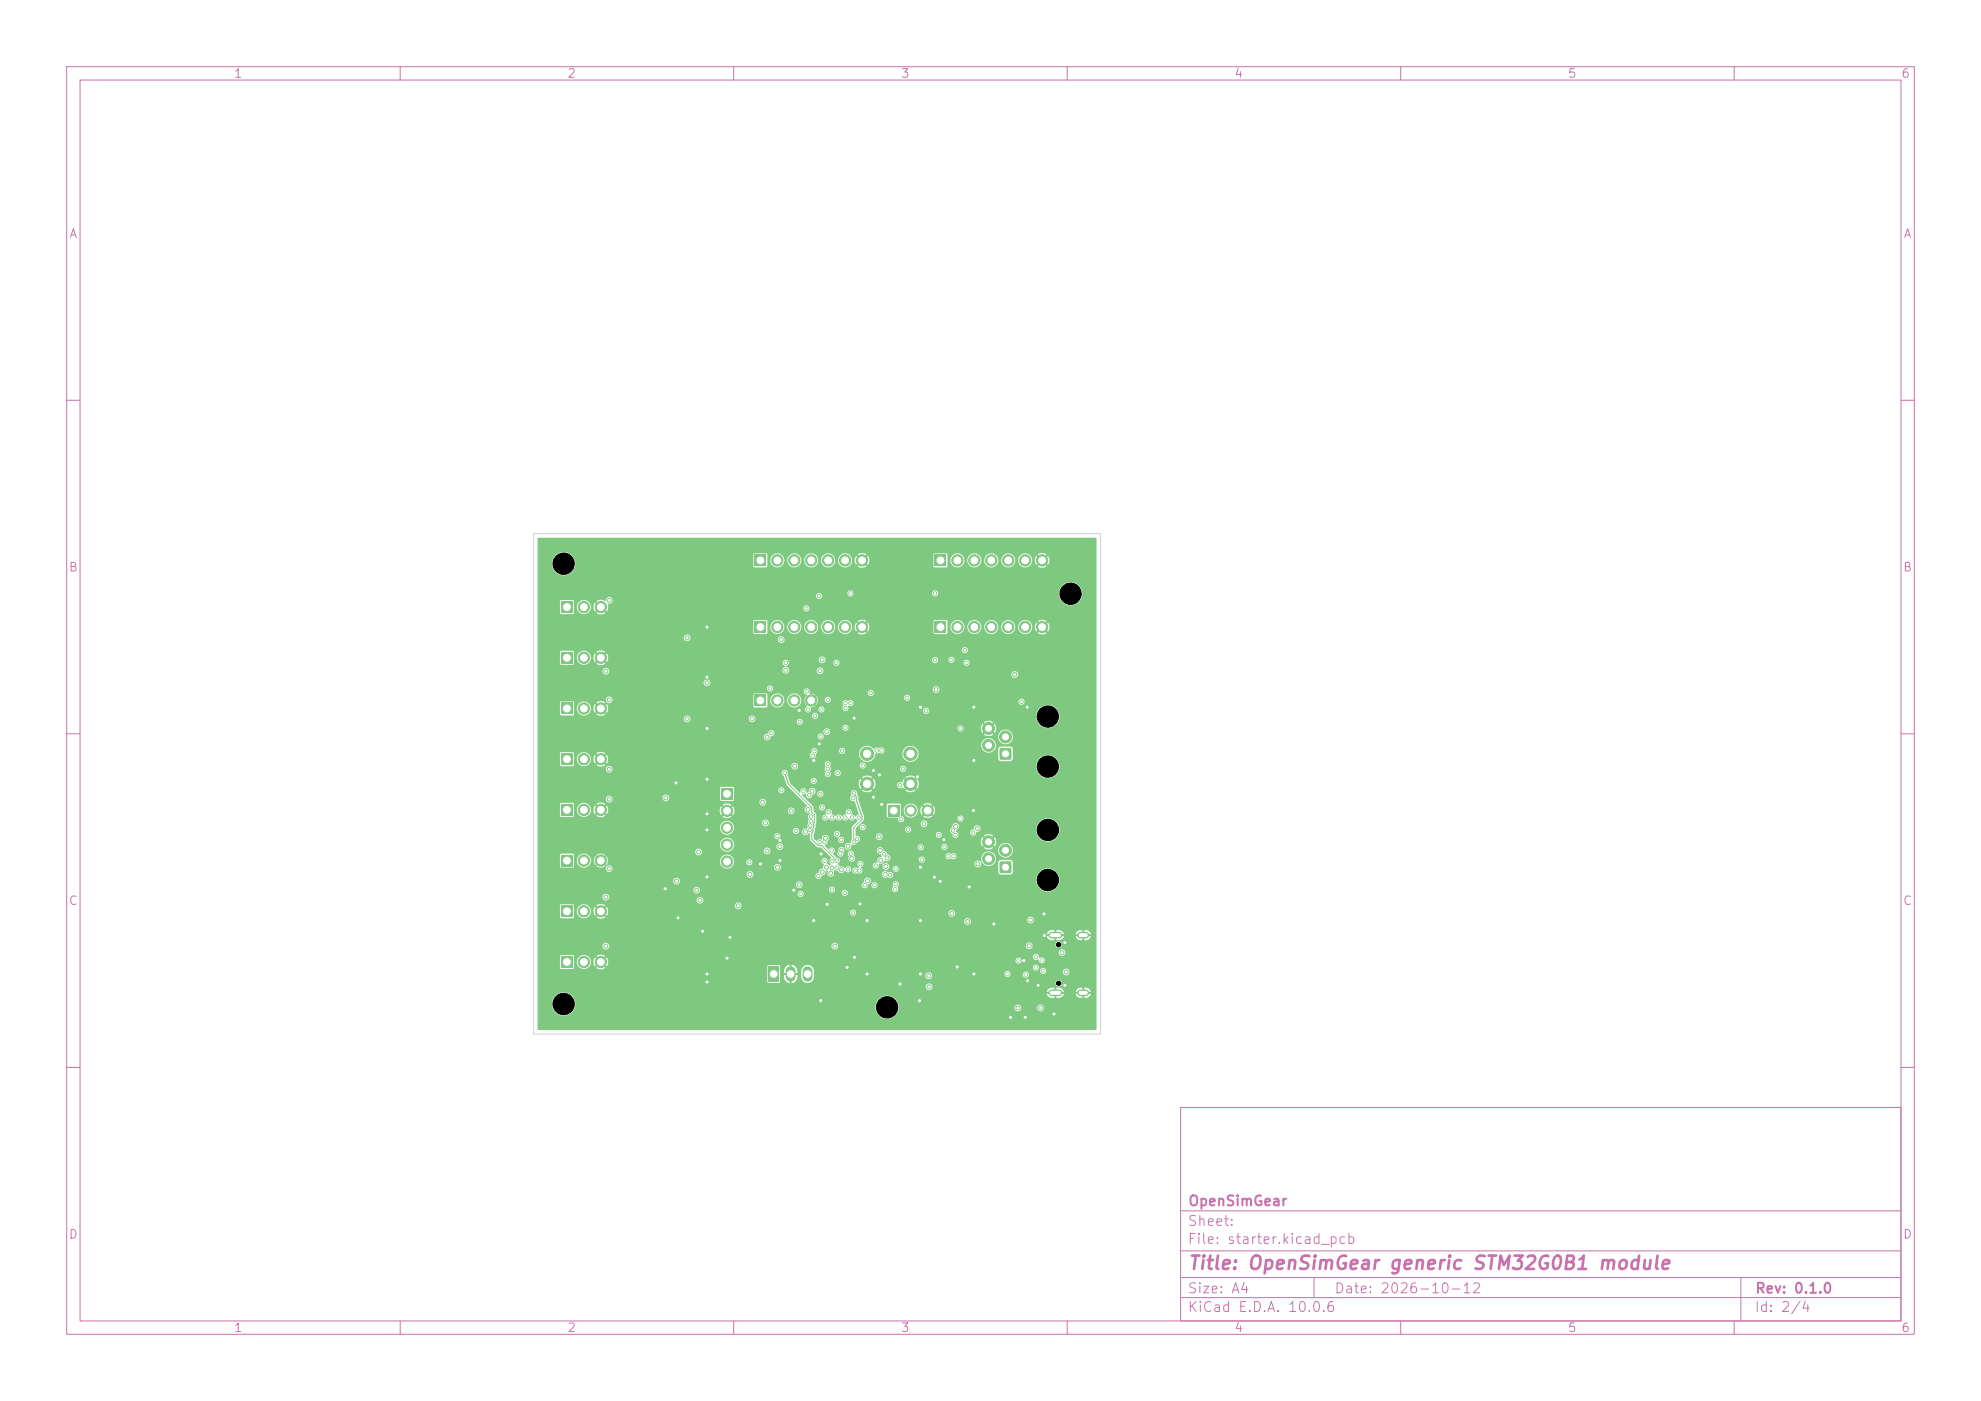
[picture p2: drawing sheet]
<svg xmlns="http://www.w3.org/2000/svg" width="297mm" height="210mm" viewBox="0 0 297 210" stroke-linecap="round" stroke-linejoin="round" font-family="sans-serif">
<defs><g id="words">
<text font-size="2" fill="#c872ab" x="178" y="190.8">Title: OpenSimGear generic STM32G0B1 module</text>
<g font-size="1.5" fill="#c872ab">
<text x="178" y="184.1">Sheet:</text>
<text x="178" y="181.1">OpenSimGear</text>
<text x="178" y="186.8">File: starter.kicad_pcb</text>
<text x="178" y="197">KiCad E.D.A. 10.0.6</text>
<text x="178" y="194.2">Size: A4</text>
<text x="200" y="194.2">Date: 2026-10-12</text>
<text x="263" y="197">Id: 2/4</text>
<text x="263" y="194.2">Rev: 0.1.0</text>
</g>
<g font-size="1.3" fill="#c872ab">
<text x="35" y="12">1</text>
<text x="85" y="12">2</text>
<text x="135" y="12">3</text>
<text x="185" y="12">4</text>
<text x="235" y="12">5</text>
<text x="285" y="12">6</text>
<text x="10.3" y="36">A</text>
<text x="285.3" y="36">A</text>
<text x="10.2" y="86">B</text>
<text x="285.2" y="86">B</text>
<text x="10.2" y="136">C</text>
<text x="285.2" y="136">C</text>
<text x="10.2" y="186">D</text>
<text x="285.2" y="186">D</text>
<text x="35" y="200">1</text>
<text x="85" y="200">2</text>
<text x="135" y="200">3</text>
<text x="185" y="200">4</text>
<text x="235" y="200">5</text>
<text x="285" y="200">6</text>
</g>
</g></defs>
<g fill="none" stroke="#c872ab" stroke-width=".15">
<path d="M10 10h277v190h-277zM12 12h273v186h-273zM60 10v2M110 10v2M160 10v2M210 10v2M260 10v2M10 60h2M285 60h2M10 110h2M285 110h2M10 160h2"/>
<path d="M177 166h108v32h-108zM285 160h2M60 198v2M110 198v2M160 198v2M177 194.5h108M177 191.5h108M177 187.5h108M177 181.5h108M197 191.5v3M210 198v2M260 198v2"/>
<path d="M261 191.5v6.5"/>
</g>
<path d="M84.2 105.4h1.6v1.7h-1.6z" fill="#7fc87f"/>
<g fill="#7fc87f" stroke="#7fc87f" stroke-width=".15">
<circle cx="87.5" cy="106.2" r=".85"/>
<circle cx="90.1" cy="106.2" r=".85"/>
</g>
<path d="M113.1 93.2h1.7v1.7h-1.7z" fill="#7fc87f"/>
<g fill="#7fc87f" stroke="#7fc87f" stroke-width=".15">
<circle cx="116.5" cy="94" r=".85"/>
<circle cx="119.1" cy="94" r=".85"/>
<circle cx="121.6" cy="94" r=".85"/>
<circle cx="124.2" cy="94" r=".85"/>
<circle cx="126.7" cy="94" r=".85"/>
<circle cx="129.2" cy="94" r=".85"/>
</g>
<path d="M84.2 97.8h1.6v1.7h-1.6z" fill="#7fc87f"/>
<g fill="#7fc87f" stroke="#7fc87f" stroke-width=".15">
<circle cx="87.5" cy="98.6" r=".85"/>
<circle cx="90.1" cy="98.6" r=".85"/>
</g>
<path d="M84.2 128.2h1.6v1.7h-1.6z" fill="#7fc87f"/>
<g fill="#7fc87f" stroke="#7fc87f" stroke-width=".15">
<circle cx="87.5" cy="129" r=".85"/>
<circle cx="90.1" cy="129" r=".85"/>
</g>
<path d="M113.1 83.2h1.7v1.7h-1.7z" fill="#7fc87f"/>
<g fill="#7fc87f" stroke="#7fc87f" stroke-width=".15">
<circle cx="116.5" cy="84" r=".85"/>
<circle cx="119.1" cy="84" r=".85"/>
<circle cx="121.6" cy="84" r=".85"/>
<circle cx="124.2" cy="84" r=".85"/>
<circle cx="126.7" cy="84" r=".85"/>
<circle cx="129.2" cy="84" r=".85"/>
</g>
<path d="M84.2 135.8h1.6v1.7h-1.6z" fill="#7fc87f"/>
<g fill="#7fc87f" stroke="#7fc87f" stroke-width=".15">
<circle cx="87.5" cy="136.6" r=".85"/>
<circle cx="90.1" cy="136.6" r=".85"/>
</g>
<path d="M84.2 113h1.6v1.7h-1.6z" fill="#7fc87f"/>
<g fill="#7fc87f" stroke="#7fc87f" stroke-width=".15">
<circle cx="87.5" cy="113.8" r=".85"/>
<circle cx="90.1" cy="113.8" r=".85"/>
</g>
<path d="M149.9 129.2h1.7v1.6h-1.7z" fill="#7fc87f"/>
<g fill="#7fc87f" stroke="#7fc87f" stroke-width=".15">
<circle cx="148.2" cy="128.7" r=".9"/>
<circle cx="150.7" cy="127.5" r=".9"/>
<circle cx="148.2" cy="126.2" r=".9"/>
</g>
<path d="M84.2 90.2h1.6v1.7h-1.6z" fill="#7fc87f"/>
<g fill="#7fc87f" stroke="#7fc87f" stroke-width=".15">
<circle cx="87.5" cy="91" r=".85"/>
<circle cx="90.1" cy="91" r=".85"/>
</g>
<path d="M140.1 83.2h1.7v1.7h-1.7z" fill="#7fc87f"/>
<g fill="#7fc87f" stroke="#7fc87f" stroke-width=".15">
<circle cx="143.5" cy="84" r=".85"/>
<circle cx="146.1" cy="84" r=".85"/>
<circle cx="148.6" cy="84" r=".85"/>
<circle cx="151.2" cy="84" r=".85"/>
<circle cx="153.7" cy="84" r=".85"/>
<circle cx="156.2" cy="84" r=".85"/>
<circle cx="130" cy="113" r="1"/>
<circle cx="136.5" cy="113" r="1"/>
<circle cx="130" cy="117.5" r="1"/>
<circle cx="136.5" cy="117.5" r="1"/>
</g>
<path d="M140.1 93.2h1.7v1.7h-1.7z" fill="#7fc87f"/>
<g fill="#7fc87f" stroke="#7fc87f" stroke-width=".15">
<circle cx="143.5" cy="94" r=".85"/>
<circle cx="146.1" cy="94" r=".85"/>
<circle cx="148.6" cy="94" r=".85"/>
<circle cx="151.2" cy="94" r=".85"/>
<circle cx="153.7" cy="94" r=".85"/>
<circle cx="156.2" cy="94" r=".85"/>
</g>
<path d="M113.1 104.2h1.7v1.7h-1.7z" fill="#7fc87f"/>
<g fill="#7fc87f" stroke="#7fc87f" stroke-width=".15">
<circle cx="116.5" cy="105" r=".85"/>
<circle cx="119.1" cy="105" r=".85"/>
<circle cx="121.6" cy="105" r=".85"/>
</g>
<path d="M157.7 148.8h1.1M157.7 140.2h1.1M162 148.8h.8M162 140.2h.8" fill="none" stroke="#7fc87f" stroke-width="1"/>
<path d="M149.9 112.2h1.7v1.6h-1.7z" fill="#7fc87f"/>
<g fill="#7fc87f" stroke="#7fc87f" stroke-width=".15">
<circle cx="148.2" cy="111.7" r=".9"/>
<circle cx="150.7" cy="110.5" r=".9"/>
<circle cx="148.2" cy="109.2" r=".9"/>
</g>
<path d="M115.2 144.9h1.5v2.3h-1.5z" fill="#7fc87f"/>
<path d="M118.5 145.6v.8M121.1 145.6v.8" fill="none" stroke="#7fc87f" stroke-width="1.5"/>
<path d="M84.2 120.6h1.6v1.7h-1.6z" fill="#7fc87f"/>
<g fill="#7fc87f" stroke="#7fc87f" stroke-width=".15">
<circle cx="87.5" cy="121.4" r=".85"/>
<circle cx="90.1" cy="121.4" r=".85"/>
</g>
<path d="M133.2 120.7h1.6v1.7h-1.6z" fill="#7fc87f"/>
<g fill="#7fc87f" stroke="#7fc87f" stroke-width=".15">
<circle cx="136.5" cy="121.5" r=".85"/>
<circle cx="139.1" cy="121.5" r=".85"/>
</g>
<path d="M84.2 143.4h1.6v1.7h-1.6z" fill="#7fc87f"/>
<g fill="#7fc87f" stroke="#7fc87f" stroke-width=".15">
<circle cx="87.5" cy="144.2" r=".85"/>
<circle cx="90.1" cy="144.2" r=".85"/>
</g>
<path d="M108.1 118.2h1.7v1.7h-1.7z" fill="#7fc87f"/>
<g fill="#7fc87f" stroke="#7fc87f" stroke-width=".15">
<circle cx="109" cy="121.5" r=".85"/>
<circle cx="109" cy="124.1" r=".85"/>
<circle cx="109" cy="126.6" r=".85"/>
<circle cx="109" cy="129.2" r=".85"/>
<circle cx="139.2" cy="146.3" r=".3"/>
<circle cx="117.8" cy="100.5" r=".3"/>
<circle cx="115" cy="110.5" r=".3"/>
<circle cx="142.7" cy="136.9" r=".3"/>
<circle cx="125.2" cy="141.8" r=".3"/>
<circle cx="140.3" cy="103.4" r=".3"/>
<circle cx="118.6" cy="121.5" r=".3"/>
<circle cx="116.9" cy="126.9" r=".3"/>
<circle cx="123.9" cy="109.7" r=".3"/>
<circle cx="159.2" cy="142.8" r=".3"/>
<circle cx="156" cy="151.1" r=".3"/>
<circle cx="122" cy="114" r=".3"/>
<circle cx="119" cy="133.4" r=".3"/>
<circle cx="105.4" cy="139.6" r=".3"/>
<circle cx="131.9" cy="116.2" r=".3"/>
<circle cx="149" cy="138.5" r=".3"/>
<circle cx="131" cy="115.5" r=".3"/>
<circle cx="138" cy="146" r=".3"/>
<circle cx="146" cy="146" r=".3"/>
<circle cx="116.9" cy="129" r=".3"/>
<circle cx="114" cy="129.5" r=".3"/>
<circle cx="127" cy="145" r=".3"/>
<circle cx="101.7" cy="137.6" r=".3"/>
<circle cx="138" cy="138" r=".3"/>
<circle cx="156.5" cy="137" r=".3"/>
<circle cx="106" cy="124.4" r=".3"/>
<circle cx="130" cy="138" r=".3"/>
<circle cx="151.5" cy="152.5" r=".3"/>
<circle cx="101.4" cy="117.4" r=".3"/>
<circle cx="106" cy="101.5" r=".3"/>
<circle cx="106" cy="116.8" r=".3"/>
<circle cx="128.1" cy="143.5" r=".3"/>
<circle cx="106" cy="146" r=".3"/>
<circle cx="132.2" cy="120.6" r=".3"/>
<circle cx="153.7" cy="152.5" r=".3"/>
<circle cx="128.1" cy="107.7" r=".3"/>
<circle cx="154" cy="147" r=".3"/>
<circle cx="145.3" cy="132.9" r=".3"/>
<circle cx="138" cy="130" r=".3"/>
<circle cx="106" cy="94" r=".3"/>
<circle cx="159.6" cy="141.3" r=".3"/>
<circle cx="146" cy="106" r=".3"/>
<circle cx="153.5" cy="144" r=".25"/>
<circle cx="124" cy="135.6" r=".3"/>
<circle cx="143.5" cy="144.9" r=".3"/>
<circle cx="146" cy="114" r=".3"/>
<circle cx="154" cy="106" r=".3"/>
<circle cx="134.9" cy="147.5" r=".3"/>
<circle cx="159.6" cy="147.7" r=".3"/>
<circle cx="99.7" cy="133.2" r=".3"/>
<circle cx="123.1" cy="150" r=".3"/>
<circle cx="140.1" cy="131.5" r=".3"/>
<circle cx="145.9" cy="121.5" r=".3"/>
<circle cx="109" cy="143.6" r=".3"/>
<circle cx="155.6" cy="147.7" r=".3"/>
<circle cx="138" cy="106" r=".3"/>
<circle cx="116.9" cy="126" r=".3"/>
<circle cx="109.4" cy="140.5" r=".3"/>
<circle cx="137.9" cy="150" r=".3"/>
<circle cx="156.6" cy="140.2" r=".3"/>
<circle cx="137.5" cy="116.4" r=".3"/>
<circle cx="122" cy="138" r=".3"/>
<circle cx="106" cy="147.2" r=".3"/>
<circle cx="123.1" cy="128" r=".25"/>
<circle cx="106" cy="131.5" r=".3"/>
<circle cx="158" cy="152" r=".3"/>
<circle cx="122.8" cy="111.5" r=".3"/>
<circle cx="129" cy="135.5" r=".3"/>
<circle cx="130" cy="146" r=".3"/>
<circle cx="119.8" cy="106.5" r=".3"/>
<circle cx="140.9" cy="132.1" r=".3"/>
<circle cx="141.5" cy="125.9" r=".3"/>
<circle cx="131" cy="119.5" r=".3"/>
<circle cx="106" cy="122" r=".3"/>
<circle cx="106" cy="109.2" r=".3"/>
<circle cx="101.4" cy="132.1" r=".3"/>
<circle cx="124.5" cy="130.9" r=".3"/>
<circle cx="114.8" cy="123.4" r=".3"/>
<circle cx="112.8" cy="107.8" r=".3"/>
<circle cx="103" cy="95.6" r=".3"/>
<circle cx="123.3" cy="130.7" r=".3"/>
<circle cx="126.7" cy="122.6" r=".25"/>
<circle cx="138.8" cy="106.6" r=".25"/>
<circle cx="144.9" cy="99.3" r=".25"/>
<circle cx="156.4" cy="145.5" r=".25"/>
<circle cx="156.2" cy="144" r=".25"/>
<circle cx="155.3" cy="145.1" r=".25"/>
<circle cx="155.3" cy="143.5" r=".25"/>
<circle cx="154.3" cy="141.8" r=".3"/>
<circle cx="151" cy="146" r=".25"/>
<circle cx="153.8" cy="146.1" r=".25"/>
<circle cx="152.7" cy="144" r=".25"/>
<circle cx="90.8" cy="134.5" r=".3"/>
<circle cx="124.8" cy="130.1" r=".3"/>
<circle cx="114.4" cy="120.3" r=".3"/>
<circle cx="115" cy="127.5" r=".3"/>
<circle cx="91.3" cy="104.9" r=".3"/>
<circle cx="131.3" cy="129.8" r=".25"/>
<circle cx="117.7" cy="115.8" r=".25"/>
<circle cx="125.5" cy="129" r=".25"/>
<circle cx="115.4" cy="103.2" r=".25"/>
<circle cx="126.1" cy="125.9" r=".25"/>
<circle cx="121.3" cy="119.2" r=".25"/>
<circle cx="117.8" cy="99.3" r=".25"/>
<circle cx="121.6" cy="122.4" r=".25"/>
<circle cx="121.1" cy="121.3" r=".3"/>
<circle cx="128.1" cy="118.9" r=".25"/>
<circle cx="126.7" cy="109.1" r=".25"/>
<circle cx="128" cy="126.2" r=".25"/>
<circle cx="132" cy="129" r=".3"/>
<circle cx="123" cy="119" r=".25"/>
<circle cx="117.1" cy="95.9" r=".3"/>
<circle cx="121.8" cy="118.6" r=".3"/>
<circle cx="122.9" cy="100.5" r=".3"/>
<circle cx="119.1" cy="114.8" r=".3"/>
<circle cx="120.8" cy="124.7" r=".3"/>
<circle cx="123.2" cy="98.9" r=".3"/>
<circle cx="122.9" cy="126.2" r=".25"/>
<circle cx="125.4" cy="99.3" r=".25"/>
<circle cx="121.5" cy="123.7" r=".25"/>
<circle cx="124.1" cy="115.3" r=".25"/>
<circle cx="121.8" cy="113.3" r=".25"/>
<circle cx="123.6" cy="126.2" r=".25"/>
<circle cx="123.8" cy="125.6" r=".3"/>
<circle cx="90.8" cy="100.6" r=".3"/>
<circle cx="91.3" cy="130.2" r=".3"/>
<circle cx="122.2" cy="107.3" r=".25"/>
<circle cx="129" cy="129.5" r=".25"/>
<circle cx="127.5" cy="127.9" r=".25"/>
<circle cx="120.9" cy="91.2" r=".25"/>
<circle cx="127.1" cy="126.9" r=".3"/>
<circle cx="135.1" cy="122.8" r=".25"/>
<circle cx="128.8" cy="130.5" r=".25"/>
<circle cx="126.1" cy="127.4" r=".25"/>
<circle cx="129.4" cy="114.7" r=".25"/>
<circle cx="126.7" cy="106.1" r=".25"/>
<circle cx="124.1" cy="104.9" r=".25"/>
<circle cx="132.1" cy="112.5" r=".25"/>
<circle cx="121.1" cy="106.4" r=".25"/>
<circle cx="126" cy="127.9" r=".25"/>
<circle cx="123.1" cy="106.4" r=".25"/>
<circle cx="136.1" cy="124.4" r=".25"/>
<circle cx="127.5" cy="105.4" r=".25"/>
<circle cx="134.9" cy="117.7" r=".25"/>
<circle cx="120.9" cy="103.7" r=".25"/>
<circle cx="128.3" cy="130.5" r=".25"/>
<circle cx="132" cy="127.5" r=".3"/>
<circle cx="127.9" cy="119.7" r=".25"/>
<circle cx="122.8" cy="89.3" r=".25"/>
<circle cx="128.8" cy="122.5" r=".25"/>
<circle cx="131.4" cy="112.5" r=".25"/>
<circle cx="126.7" cy="105.4" r=".25"/>
<circle cx="127.1" cy="130.3" r=".25"/>
<circle cx="133.4" cy="131.1" r=".25"/>
<circle cx="126.2" cy="112.5" r=".25"/>
<circle cx="127.5" cy="89" r=".25"/>
<circle cx="144.6" cy="97.4" r=".25"/>
<circle cx="127.3" cy="121.7" r=".25"/>
<circle cx="152.6" cy="151.1" r=".3"/>
<circle cx="139.3" cy="147.9" r=".3"/>
<circle cx="123.9" cy="130" r=".3"/>
<circle cx="99.8" cy="119.6" r=".3"/>
<circle cx="140.2" cy="89" r=".25"/>
<circle cx="125.7" cy="122.6" r=".25"/>
<circle cx="125.6" cy="115.9" r=".25"/>
<circle cx="129.6" cy="132.7" r=".25"/>
<circle cx="131.1" cy="132.7" r=".25"/>
<circle cx="124.1" cy="116" r=".25"/>
<circle cx="123.6" cy="129.1" r=".25"/>
<circle cx="127.9" cy="136.8" r=".25"/>
<circle cx="121.6" cy="123.1" r=".25"/>
<circle cx="125.5" cy="130.1" r=".25"/>
<circle cx="112.4" cy="129.2" r=".25"/>
<circle cx="124.8" cy="129.1" r=".25"/>
<circle cx="91.3" cy="115.3" r=".3"/>
<circle cx="110.7" cy="135.8" r=".3"/>
<circle cx="146.5" cy="124.2" r=".3"/>
<circle cx="138.5" cy="123.5" r=".3"/>
<circle cx="144" cy="122.7" r=".25"/>
<circle cx="146.6" cy="129.5" r=".3"/>
<circle cx="144" cy="109.2" r=".25"/>
<circle cx="116.5" cy="125.4" r=".25"/>
<circle cx="124.7" cy="133.4" r=".25"/>
<circle cx="122.1" cy="112.6" r=".25"/>
<circle cx="122.7" cy="131.3" r=".25"/>
<circle cx="124.1" cy="114.6" r=".25"/>
<circle cx="117.1" cy="118.4" r=".25"/>
<circle cx="136" cy="104.6" r=".25"/>
<circle cx="140.2" cy="99" r=".25"/>
<circle cx="126.1" cy="130.4" r=".3"/>
<circle cx="104.9" cy="135" r=".3"/>
<circle cx="91.3" cy="90" r=".3"/>
<circle cx="116.6" cy="130" r=".3"/>
<circle cx="106" cy="102.3" r=".3"/>
<circle cx="103" cy="107.8" r=".3"/>
<circle cx="112.4" cy="131.1" r=".3"/>
<circle cx="104.7" cy="127.7" r=".3"/>
<circle cx="119.8" cy="132.6" r=".3"/>
<circle cx="104.5" cy="133.4" r=".3"/>
<circle cx="145.1" cy="138.1" r=".3"/>
<circle cx="134.2" cy="133.3" r=".25"/>
<circle cx="127.7" cy="128.7" r=".3"/>
<circle cx="121.4" cy="124.4" r=".25"/>
<circle cx="120.4" cy="118.6" r=".25"/>
<circle cx="130.5" cy="103.9" r=".25"/>
<circle cx="124.7" cy="127.5" r=".25"/>
<circle cx="119.4" cy="124.5" r=".25"/>
<circle cx="122" cy="117.1" r=".25"/>
<circle cx="123.1" cy="110.4" r=".25"/>
<circle cx="132.7" cy="131.1" r=".3"/>
<circle cx="141.6" cy="126.9" r=".25"/>
<circle cx="142.9" cy="124.5" r=".25"/>
<circle cx="130.1" cy="132" r=".3"/>
<circle cx="134.3" cy="132.5" r=".25"/>
<circle cx="145.9" cy="124.8" r=".25"/>
<circle cx="132.8" cy="129.9" r=".3"/>
<circle cx="143.3" cy="123.9" r=".3"/>
<circle cx="138" cy="127" r=".25"/>
<circle cx="152.1" cy="101.1" r=".3"/>
<circle cx="142.2" cy="128.4" r=".25"/>
<circle cx="153.2" cy="105.2" r=".25"/>
<circle cx="133" cy="128.6" r=".3"/>
<circle cx="126.7" cy="133.8" r=".25"/>
<circle cx="120.1" cy="134" r=".25"/>
<circle cx="128.5" cy="125.7" r=".25"/>
<circle cx="131.8" cy="125.4" r=".3"/>
<circle cx="127.8" cy="122.5" r=".25"/>
<circle cx="142.6" cy="98.9" r=".25"/>
<circle cx="135.4" cy="115.2" r=".25"/>
<circle cx="142.9" cy="128.4" r=".25"/>
<circle cx="143.2" cy="125.1" r=".25"/>
<circle cx="125.5" cy="125" r=".25"/>
<circle cx="119.9" cy="108.2" r=".25"/>
<circle cx="124.7" cy="122.6" r=".25"/>
<circle cx="115.6" cy="109.9" r=".25"/>
<circle cx="124.2" cy="121.7" r=".25"/>
<circle cx="138.2" cy="128.8" r=".25"/>
<circle cx="134.3" cy="130.2" r=".25"/>
<circle cx="132.5" cy="128.1" r=".25"/>
<circle cx="123.7" cy="122.6" r=".25"/>
<circle cx="123.2" cy="121.1" r=".25"/>
<circle cx="140.8" cy="125.1" r=".25"/>
<circle cx="129.3" cy="124" r=".25"/>
<circle cx="91.3" cy="119.8" r=".3"/>
<circle cx="159.8" cy="145.7" r=".3"/>
<circle cx="154.5" cy="137.9" r=".3"/>
<circle cx="90.8" cy="141.8" r=".3"/>
</g>
<path d="M117.7 115.9l.5 1.7 3.5 3.6v.6l.4 .4v1.1l-.1 .2-.1 1.1-.2 .3v.9l.9 .9 .6 .1 2.3 2.2M128.1 118.9l.3 .6v.5l.9 2.4v.4l-1.3 1.3v2.1M129.2 122.3h.1" fill="none" stroke="#7fc87f" stroke-width=".15"/>
<path d="M80.6 80.6h83.7l.1 .1v73.7h-83.8v-4h2.1a1.75 1.75 0 0 0 1.5 1.8 1.75 1.75 0 0 0 2-1.3h45v.2a1.75 1.75 0 0 0 1.8 1.7 1.75 1.75 0 0 0 1.8-1.8h17.3v.2a.5 .5 0 0 0 .6 .4 .5 .5 0 0 0 .4-.6h2.4v.2a.5 .5 0 0 0 .8 .3 .5 .5 0 0 0 0-.8 .5 .5 0 0 0-.8 .3h-2.4v-.1a.5 .5 0 0 0-.6-.3 .5 .5 0 0 0-.4 .4h-17.3v-.1a1.75 1.75 0 0 0-1.8-1.7 1.75 1.75 0 0 0-1.8 1.7l-45-.1a1.75 1.75 0 0 0-1.5-2 1.75 1.75 0 0 0-2 1.6h-2.1v-1.7h76.8v.3h-.5l.3 .4 .4 .2h.5v-.5h.3v.5l.7-.1 .4-.5h-.5v-.3h2.7v.3h-.4a.8 .8 0 0 0 1 .6v-.5h.3v.5l.4-.1 .3-.1 .2-.4h-.4v-.3h.4a.8 .8 0 0 0-.9-.6v.4h-.3v-.4h-.4l-.4 .1-.2 .5h-1.8l-.3-.5-.4-.1h-.4v.4h-.3v-.4h-.6l-.4 .2-.2 .4h-76.3v-.8h58.2a.51 .51 0 0 0 .6 .5 .51 .51 0 0 0 .3-.8 .51 .51 0 0 0-.9 .2v.1h-58.2v-4.6h3.3v1.8l.2 .2 1.8-.1 .2-.1v-1h.4v.2a1.05 1.05 0 0 0 1.1 1 1.05 1.05 0 0 0 1-1.2h.4l.2 .8 .4-.5 .2 .3-.4 .4h.1a1.09 1.09 0 0 0 1.2 0l-.4-.4 .2-.3 .5 .5 24-.1 .1 2.5h1.8l.1-1.8h.5v.4h.6v.3h-.6l.2 .7 .2 .3 .5 .2v-.9h.3v.9a1.04 1.04 0 0 0 .8-1.2h-.5v-.3h.5v-.4h.6v1a.95 .95 0 0 0 1.2 .8h36.9v.2a.48 .48 0 0 0 .8 .3 .48 .48 0 0 0 0-.8 .48 .48 0 0 0-.8 .3h-36.9l.2-.1a.99 .99 0 0 0 .5-1h16.7v.1a.5 .5 0 0 0 .7 .4 .5 .5 0 0 0 .2-.8h11v.2a.45 .45 0 0 0 .5 .4 .45 .45 0 0 0 .4-.5h1.9v.2a.45 .45 0 0 0 .6 .3 .45 .45 0 0 0 0-.8 .45 .45 0 0 0-.6 .3h-1.9v-.1a.45 .45 0 0 0-.5-.4 .45 .45 0 0 0-.4 .4h-11h-.1a.51 .51 0 0 0-.8 .3h-16.7v-.7l-.2-.5h33a.45 .45 0 0 0 .6 .5h.5v.1a.45 .45 0 0 0 .5 .4 .45 .45 0 0 0 .4-.4h2.5v.2a.5 .5 0 0 0 .8 .3 .5 .5 0 0 0 0-.8 .5 .5 0 0 0-.8 .3h-2.4a.45 .45 0 0 0-.4-.5 .45 .45 0 0 0-.6 .4h-.5h.1a.45 .45 0 0 0 .1-.8 .45 .45 0 0 0-.8 .3h-33l-.1-.1a.95 .95 0 0 0-1.6 .6h-.6l-.2-.5-.6-.4v.9h-.3v-.9l-.6 .4-.3 .5h-.5l-.1-.7-.1-.2h-1.6l-.2 .2h-24l.2-.3v-.6h61a.46 .46 0 0 0 .6 .6 .46 .46 0 0 0 .2-.8 .46 .46 0 0 0-.7 .2h-61.1l-.2-.4-.5 .5-.2-.3 .4-.3h64.1v.1a.52 .52 0 0 0 .9 .3 .47 .47 0 0 0 .5 .6 .47 .47 0 0 0 .4-.6 .56 .56 0 0 0-.8-.2 .5 .5 0 0 0-.3-.5 .5 .5 0 0 0-.6 .2l-.1 .1h-64.1v-.1a1.09 1.09 0 0 0-1.3 0l.4 .4-.2 .3-.4-.5-.2 .6h-.4a1.05 1.05 0 0 0-1.1-1 1.05 1.05 0 0 0-1 1h-.4v-.8l-.2-.1-1.8-.1-.2 .2h-3.3v-.6h78.1a.5 .5 0 0 0 .7 .6 .5 .5 0 0 0 .2-.8 .5 .5 0 0 0-.8 .1l-.1 .1h-78.1v-.9h9.7a.5 .5 0 0 0 .5 .5 .5 .5 0 0 0 .5-.5h33.4v.1a.5 .5 0 0 0 .6 .4 .5 .5 0 0 0 .4-.6h28.1v.1a.5 .5 0 0 0 .6 .5 .5 .5 0 0 0 .3-.8h3.5v.2a.48 .48 0 0 0 .8 .3 .48 .48 0 0 0 0-.8 .48 .48 0 0 0-.8 .3h-3.5a.5 .5 0 0 0-.5-.2 .5 .5 0 0 0-.4 .4h-28.1l-.1-.1a.5 .5 0 0 0-.5-.3 .5 .5 0 0 0-.4 .5h-33.4v-.2a.5 .5 0 0 0-.5-.3 .5 .5 0 0 0-.5 .5h-9.7v-1.8h76.8v.3l-.5 .1 .3 .4 .4 .1h.5v-.4h.3v.4l.7-.1 .4-.5h-.5v-.3h2.7v.3h-.4a.8 .8 0 0 0 1 .6v-.4h.3v.4h.4l.3-.1 .2-.5h-.4v-.3h.4a.8 .8 0 0 0-.9-.6v.5h-.3v-.5h-.4l-.4 .2-.2 .4h-1.8l-.3-.4-.4-.2h-.4v.5h-.3v-.5l-.6 .1-.4 .2-.2 .3h-76.3v-1.9h64a.5 .5 0 0 0 .6 .5 .5 .5 0 0 0 .3-.8h8.5v.2a.5 .5 0 0 0 .8 .3 .5 .5 0 0 0 0-.8 .5 .5 0 0 0-.8 .3h-8.5a.51 .51 0 0 0-.6-.2 .51 .51 0 0 0-.3 .5h-64v-2.4h3.3v1.8l.2 .2 1.8-.1 .2-.1v-1h.4v.2a1.05 1.05 0 0 0 1.1 1 1.05 1.05 0 0 0 1-1.2h.4l.2 .8 .4-.5 .2 .3-.4 .4h.1a1.09 1.09 0 0 0 1.2 0l-.4-.4 .2-.3 .5 .5 .2-.6h36.2a.45 .45 0 0 0 .4 .6 .45 .45 0 0 0 .6-.4h13.8v.1a.5 .5 0 0 0 .8 .3 .5 .5 0 0 0 0-.8 .5 .5 0 0 0-.8 .4h-13.8v-.2a.45 .45 0 0 0-.5-.4 .45 .45 0 0 0-.5 .4h-36.2v-.4l-.2-.4-.5 .5-.2-.3 .4-.4h19.5v.1a.5 .5 0 0 0 .7 .4 .5 .5 0 0 0 0-.9 .5 .5 0 0 0-.7 .4h-19.5a1.09 1.09 0 0 0-1.3 0l.4 .4-.2 .3-.4-.5-.2 .6h-.4a1.05 1.05 0 0 0-1.1-1 1.05 1.05 0 0 0-1 1h-.4v-.8l-.2-.2h-1.8l-.2 .2h-3.3v-1.3h9.7a.5 .5 0 0 0 .3 .5 .5 .5 0 0 0 .5 0h13.3v.1a.5 .5 0 0 0 .8 .4 .5 .5 0 0 0 0-.9 .5 .5 0 0 0-.8 .4h-13.3a.5 .5 0 0 0 0-.9 .5 .5 0 0 0-.8 .4h-9.7v-1h23.4v.1a.51 .51 0 0 0 .5 .4h15.1v.2a.45 .45 0 0 0 .7 .3 .45 .45 0 0 0 0-.8 .45 .45 0 0 0-.7 .3h-15.1h.1a.51 .51 0 0 0 .3-.6h19.4v.1a.45 .45 0 0 0 .5 .4h1.4v.1a.45 .45 0 0 0 .7 .3 .45 .45 0 0 0 0-.7 .45 .45 0 0 0-.7 .3h-1.4l.3-.2 .1-.4h8.5a.46 .46 0 0 0 .6 .5 .46 .46 0 0 0 .3-.7 .47 .47 0 0 0 .1-.7 .47 .47 0 0 0-.7-.1 .47 .47 0 0 0-.1 .7l-.2 .3h-8.5a.45 .45 0 0 0-.5-.3 .45 .45 0 0 0-.4 .4l-19.4-.1a.5 .5 0 0 0-.5-.3 .5 .5 0 0 0-.4 .5h-23.4v-1.4h20.3v.2a.5 .5 0 0 0 .8 .4h17.6v.1a.5 .5 0 0 0 .6 .4 .5 .5 0 0 0 .4-.5h8.9v.2a.45 .45 0 0 0 .5 .4 .45 .45 0 0 0 .4-.6h.5v.2a.45 .45 0 0 0 .7 .3 .45 .45 0 0 0 0-.8 .45 .45 0 0 0-.7 .3h-.5a.69 .69 0 0 0 .4-.8h24.8v.2a1.75 1.75 0 0 0 2.7 1.4 1.75 1.75 0 0 0 0-3 1.75 1.75 0 0 0-2.7 1.4l-24.8-.1a.54 .54 0 0 0-.7-.1 .54 .54 0 0 0-.3 .7l-.2 .1-.1 .2h-8.9a.5 .5 0 0 0-.4-.5 .5 .5 0 0 0-.6 .5h-17.6l.1-.1a.5 .5 0 0 0-.1-.8 .5 .5 0 0 0-.8 .3h-20.3v-1h31.3v.1a.5 .5 0 0 0 .8 .4 .5 .5 0 0 0 0-.8 .5 .5 0 0 0-.8 .3h-31.3v-.9h10.2v.2a.5 .5 0 0 0 .8 .3 .5 .5 0 0 0 0-.8 .5 .5 0 0 0-.8 .3h-10.2v-2h3.3v1.8l.2 .2 1.8-.1 .2-.1v-1h.4v.2a1.06 1.06 0 0 0 1.1 1 1.06 1.06 0 0 0 1-1.2h.4l.1 .4 .2 .4 .4-.4 .1 .1-.4 .4a1.05 1.05 0 0 0 1.4 0l-.4-.4 .1-.1 .4 .4 .2-.6h16.8v.2a1.05 1.05 0 0 0 .7 .8 1.05 1.05 0 0 0 1.1-.2h6.4v.2a.5 .5 0 0 0 .7 .3 .5 .5 0 0 0 0-.8 .5 .5 0 0 0-.7 .3h-6.4l.2-.2 .2-.5h1.8v.1a.45 .45 0 0 0 .7 .3 .45 .45 0 0 0 0-.7 .45 .45 0 0 0-.7 .3h-1.8v-.1a1.06 1.06 0 0 0-1.1-1 1.06 1.06 0 0 0-1.1 1h-16.8l-.2-.8-.4 .4-.1-.1 .3-.4a1.05 1.05 0 0 0-1.3 0l.4 .4-.1 .1-.4-.4-.3 .6h-.4a1.06 1.06 0 0 0-1.1-1 1.06 1.06 0 0 0-1 1h-.4v-.8l-.2-.1-1.8-.1-.2 .2h-3.3v-.5h23.6v.2a.5 .5 0 0 0 .8 .3 .5 .5 0 0 0 0-.8 .5 .5 0 0 0-.8 .3h-23.6v-1.1h27.3v.2a1.05 1.05 0 0 0 1.7 .8h4.9v.1a.5 .5 0 0 0 .8 .4 .5 .5 0 0 0-.1-.9h-.1a.5 .5 0 0 0-.6 .4h-4.9l.4-.7h6.4v.2a.5 .5 0 0 0 .8 .3 .5 .5 0 0 0 0-.8 .5 .5 0 0 0-.8 .3h-6.4l.1-.1a1.06 1.06 0 0 0-1-1.1 1.06 1.06 0 0 0-1.2 .9h-27.3v-1.2h35.5v.1a.45 .45 0 0 0 .7 .3 .45 .45 0 0 0 0-.7 .45 .45 0 0 0-.7 .3h-35.5v-1.3h27.3v.2a1.05 1.05 0 0 0 .9 .9 1.05 1.05 0 0 0 1.2-.6h8.9v.1a.45 .45 0 0 0 .7 .3 .45 .45 0 0 0 0-.7 .45 .45 0 0 0-.7 .3h-8.9v-.7l-.3-.5h4.6v.1a.5 .5 0 0 0 .7 .4 .5 .5 0 0 0 0-.9 .5 .5 0 0 0-.7 .4h-4.6a1.06 1.06 0 0 0-1.8 .7h-27.3v-3.5h3.3v1.8l.2 .2 1.8-.1 .2-.1v-1h.4v.2a1.05 1.05 0 0 0 1.1 1 1.05 1.05 0 0 0 1-1.2h.4l.2 .8 .4-.5 .2 .3-.4 .4h.1a1.09 1.09 0 0 0 1.2 0l-.4-.4 .2-.3 .5 .5 .2-.6h16.7l.2 .7 .4-.4 .3 .2-.5 .4 .1 .1a1.09 1.09 0 0 0 1.3-.1l-.5-.4 .3-.2 .4 .4 .2-.7h8v.1a.5 .5 0 0 0 .8 .4 .5 .5 0 0 0 0-.9 .5 .5 0 0 0-.8 .4h-8l-.2-.6-.4 .4-.3-.2 .5-.4-.1-.1a1.09 1.09 0 0 0-1.3 .1l.5 .4-.3 .2-.4-.4-.2 .6h-16.7l-.2-.8-.5 .5-.2-.3 .4-.4a1.09 1.09 0 0 0-1.3 0l.4 .4-.2 .3-.4-.5-.2 .6h-.4a1.05 1.05 0 0 0-1.1-1 1.05 1.05 0 0 0-1 1h-.4v-.8l-.2-.2h-1.8l-.2 .2h-3.3v-.8h10.2v.2a.5 .5 0 0 0 .8 .3h22.3v.1a.5 .5 0 0 0 .7 .4 .5 .5 0 0 0 0-.9 .5 .5 0 0 0-.7 .4h-22.3l.2-.3v-.4h7.5a.5 .5 0 0 0 .7 .6 .5 .5 0 0 0 .2-.8 .5 .5 0 0 0-.8 .1l-.1 .1h-7.5a.5 .5 0 0 0-.6-.2 .5 .5 0 0 0-.4 .4h-10.2v-1.6h27.3v1.8l.2 .2 1.9-.1 .1-1.6h6.6v.1a.45 .45 0 0 0 .7 .3 .45 .45 0 0 0 0-.7 .45 .45 0 0 0-.7 .3h-6.6l-.1-.3-.1-.2h-1.8l-.2 .2h-27.3v-2.9h10.2a.5 .5 0 0 0 .7 .6h25.7v.2l.3 .4 .5 1.3 3 3.1a.58 .58 0 0 0-.3 .7 .58 .58 0 0 0 .7 .3l.1 .1a.72 .72 0 0 0-.3 .9l-.1 .2 .1 .4-.2 .3 .1 .3-.1 .2a.55 .55 0 0 0-.7 .3 .55 .55 0 0 0 .3 .7 .72 .72 0 0 0 .7-.4l.1 .1 .1 1.1 .9 .9 .7 .2 1.5 1.4v.2a.53 .53 0 0 0 0 .9h-.1a.28 .28 0 0 1-.4-.1h-.2a.52 .52 0 0 0 .1-.6 .52 .52 0 0 0-.6-.3 .51 .51 0 0 0-.2 .6 .51 .51 0 0 0 .4 .4l-.2 .2a.3 .3 0 0 1 0 .3 .3 .3 0 0 1-.3 .1l-.3 .3v.3a.47 .47 0 0 0-.6 .4 .47 .47 0 0 0 .5 .5 .47 .47 0 0 0 .5-.5 .59 .59 0 0 0 .6-.7h.3v.1a.51 .51 0 0 0 .2 .8 .51 .51 0 0 0 .7-.4h7.2v.2a.64 .64 0 0 0 1 .3 .46 .46 0 0 0 .6-.1 .46 .46 0 0 0 0-.6 .46 .46 0 0 0-.7 0 .5 .5 0 0 0-.5-.2 .5 .5 0 0 0-.4 .4h-7.2v-.3a.25 .25 0 0 1 .1-.3 .25 .25 0 0 1 .3 .1l.3 .1a.51 .51 0 0 0 .4 .3 .51 .51 0 0 0 .5-.3h.2a.45 .45 0 0 0 .8-.2h.2v.2a.51 .51 0 0 0 .8 .3 .49 .49 0 0 0 .7-.2 .49 .49 0 0 0-.3-.7l.4-.3h1.4a.45 .45 0 0 0 .4 .5 .45 .45 0 0 0 .5-.4h.6v.2a.5 .5 0 0 0 .4 .4 .5 .5 0 0 0 .5-.2h.6v.1a.45 .45 0 0 0 .7 .3 .45 .45 0 0 0 0-.7 .45 .45 0 0 0-.7 .3l-.6-.1a.49 .49 0 0 0-.2-.7h13.1v.2a.54 .54 0 0 0 .7 .4 .54 .54 0 0 0 .3-.7h.2a1.1 1.1 0 0 0 1.9 0h.4l.1 1.4 .2 .4h1.6l.3-.2 .1-1.6-.3-.4h-1.6l-.2 .1-.2 .3h-.4a1.13 1.13 0 0 0-1-1.7 1.13 1.13 0 0 0-1.1 1.6h-.1a.51 .51 0 0 0-.5-.2 .51 .51 0 0 0-.4 .4h-13.1a.5 .5 0 0 0-.7 .4h-.6v-.3l.1-.1a.62 .62 0 0 0 .8-.4h.1a.5 .5 0 0 0 .8-.2h4.2v.1a.45 .45 0 0 0 .7 .3 .45 .45 0 0 0 0-.7 .45 .45 0 0 0-.7 .3h-4.2l-.1-.5h8.3a.5 .5 0 0 0 .4 .5 .5 .5 0 0 0 .5-.1 .46 .46 0 0 0 .7 0 .46 .46 0 0 0-.1-.7 .46 .46 0 0 0-.6 0h-.1a.46 .46 0 0 0-.8 .3h-8.3l-.3-.2a.87 .87 0 0 0-.6-.6 .51 .51 0 0 0-.6-.5 .51 .51 0 0 0-.5 .6 .51 .51 0 0 0 .7 .4l.1 .4a.6 .6 0 0 0-.6 .9h-.1a.45 .45 0 0 0-.7 .4h-1.4a.46 .46 0 0 0-.2-.6 .46 .46 0 0 0-.6 .2 .46 .46 0 0 0 .2 .6l-.2 .2h-.2a.45 .45 0 0 0-.6 .3h-.2a.47 .47 0 0 0-.3-.5 .47 .47 0 0 0-.6 .3l-.4-.3h-.3l-.4-.4a.48 .48 0 0 0 .3-.6 .48 .48 0 0 0-.5-.4l-.5-.6h.6a.45 .45 0 0 0 .5 .5 .45 .45 0 0 0 .5-.5h.6v.2a.49 .49 0 0 1 .1 .7 .52 .52 0 0 0 .8 .3 .52 .52 0 0 0-.1-.9 .45 .45 0 0 0-.2-.7 .45 .45 0 0 0-.6 .4l-.7-.1a.49 .49 0 0 0 .2-.6 .49 .49 0 0 0-.7-.2 .49 .49 0 0 0-.2 .6l-.2 .3h-.5a.48 .48 0 0 0-.1-.8 .48 .48 0 0 0-.7 .2l-.6-.5 .1-.2a.54 .54 0 0 0 .4-.6 .52 .52 0 0 0-.3-.9 .52 .52 0 0 0-.6 .7l-.1 .1a.57 .57 0 0 0-.7 .2l-.4-.4v-.8h3v.2a.46 .46 0 0 0 .7 .3l.1 .1a.46 .46 0 0 0-.1 .7 .46 .46 0 0 0 .8-.1 .46 .46 0 0 0-.3-.7l-.3 .1-.1-.2a.45 .45 0 0 0-.1-.7 .45 .45 0 0 0-.7 .3h-3l.2-.2 .2-1.3v-.9h.9v.1a.51 .51 0 0 0 .5 .4 .51 .51 0 0 0 .5-.3 .55 .55 0 0 0 .5 .3 .55 .55 0 0 0 .5-.3 .55 .55 0 0 0 .5 .3 .55 .55 0 0 0 .5-.3 .52 .52 0 0 0 .5 .3 .52 .52 0 0 0 .5-.3 .52 .52 0 0 0 .5 .3 .52 .52 0 0 0 .5-.3l.3 .4-.9 .9v1.8l-.2 .6a.52 .52 0 0 0-.7 .1 .52 .52 0 0 0 .1 .7 .52 .52 0 0 0 .7-.2v-.1h10a.45 .45 0 0 0 .5 .6 .45 .45 0 0 0 .4-.6h2.6v.1a.45 .45 0 0 0 .7 .4h7.8v.1a1.1 1.1 0 0 0 1.7 .9 1.1 1.1 0 0 0 0-1.9 1.1 1.1 0 0 0-1.7 .9h-7.8a.45 .45 0 0 0 .1-.8 .45 .45 0 0 0-.8 .3l-2.6-.1a.45 .45 0 0 0-.5-.3 .45 .45 0 0 0-.4 .4h-10v-.3h.2a.64 .64 0 0 0 .8-.4l.2-.1h18.3v.4l.2 .4 .5-.5 .2 .2-.5 .5a1.14 1.14 0 0 0 1.4 0l-.5-.5 .2-.2 .5 .5 .1-.1a1.15 1.15 0 0 0-.1-1.3l-.5 .5-.2-.2 .5-.5-.1-.1a1.14 1.14 0 0 0-1.3 .1l.5 .5-.2 .2-.5-.5-.2 .6h-18.3a.45 .45 0 0 0-.1-.7h2.6v.1a.5 .5 0 0 0 .7 .4 .5 .5 0 0 0 .2-.8h8.1v.1a.45 .45 0 0 0 .7 .3 .45 .45 0 0 0 0-.7 .45 .45 0 0 0-.7 .3l-8.2-.1a.51 .51 0 0 0-.8 .4l-3-.1v-1.2l.2-.2h.4v.2a.45 .45 0 0 0 .3 .3 .45 .45 0 0 0 .5-.1h6v.1a.45 .45 0 0 0 .4 .4 .45 .45 0 0 0 .5-.4h5.8l.1 .4 .3 .2a.46 .46 0 0 0 .2 .6 .46 .46 0 0 0 .6-.2 .46 .46 0 0 0-.2-.7h2v.2a.49 .49 0 0 0 .6 .3 .49 .49 0 0 0 .4-.5 .51 .51 0 0 0 .6-.4h8.3v.2a1.75 1.75 0 0 0 2.7 1.4 1.75 1.75 0 0 0 0-3 1.75 1.75 0 0 0-2.7 1.4h-8.3a.51 .51 0 0 0-.5-.6 .51 .51 0 0 0-.5 .6h-.1a.45 .45 0 0 0-.5 .4h-2l-.1-.1 .1-.2a.52 .52 0 0 0 .3-.6 .52 .52 0 0 0-.6-.4 .52 .52 0 0 0-.4 .7l-.3 .3h-5.8a.45 .45 0 0 0-.4-.5 .45 .45 0 0 0-.5 .4h-6a.45 .45 0 0 0-.2-.7 .45 .45 0 0 0-.6 .3h-.4l.5-.5h9v.1a.5 .5 0 0 0 .8 .4 .5 .5 0 0 0 0-.8 .5 .5 0 0 0-.8 .3h-9l.5-.5v-.6l-.6-1.7h4l.1 1.9 1.6 .1a.48 .48 0 0 0 .4 .6 .48 .48 0 0 0 .5-.6h8v.2a.45 .45 0 0 0 .7 .3 .45 .45 0 0 0 0-.8 .45 .45 0 0 0-.7 .3h-8l-.4-.3v-.9h.4v.2a1.05 1.05 0 0 0 1.1 1 1.05 1.05 0 0 0 1-1.2h.4l.2 .8 .4-.5 .2 .3-.4 .4h.1a1.09 1.09 0 0 0 1.2 0l-.4-.4 .2-.3 .5 .5v-.1a1.09 1.09 0 0 0 0-1.3l-.5 .5-.2-.3 .4-.4a1.1 1.1 0 0 0-1.3 0l.4 .4-.2 .3-.4-.5-.2 .6h-.4a1.05 1.05 0 0 0-1.1-1 1.05 1.05 0 0 0-1 1h-.4v-.8l-.2-.2h-1.8l-.2 .2h-4l-.2-.7v-.5l-.2-.3a.46 .46 0 0 0-.5-.6 .46 .46 0 0 0-.3 .7 .52 .52 0 0 0-.2 .7 .52 .52 0 0 0 .6 .2l.7 1.9-.3 .2a.22 .22 0 0 1-.2 .2 .22 .22 0 0 1-.3-.2l-.4-.2a.49 .49 0 0 0-.4-.7 .49 .49 0 0 0-.4 .8l-.3 .1a.22 .22 0 0 1-.2 .2 .22 .22 0 0 1-.3-.2 .57 .57 0 0 0-.8 .2l-.2-.2-.4-.2a.49 .49 0 0 0-.4-.7 .49 .49 0 0 0-.4 .8 .45 .45 0 0 0-.5 .4h-.9l-.1-.5-.3-.4-.1-.6h.9v.1a.45 .45 0 0 0 .7 .3 .45 .45 0 0 0 0-.7 .45 .45 0 0 0-.7 .3h-.9l-1.7-1.9 .1-.1h.5a.51 .51 0 0 0 .5 .7 .51 .51 0 0 0 .5-.6l.3-.2h.4v.2a.45 .45 0 0 0 .7 .3 .45 .45 0 0 0 0-.8 .45 .45 0 0 0-.7 .3h-.3a.51 .51 0 0 0-.3-.8 .51 .51 0 0 0-.7 .6l-.2 .1h-.1a.48 .48 0 0 0-.5-.6 .48 .48 0 0 0-.4 .6l-1.5-1.3-.2-.5h3.2a.45 .45 0 0 0 .3 .4 .45 .45 0 0 0 .5 0h6.5v.4l.2 .5 .5-.5 .2 .2-.5 .5 .1 .1a1.24 1.24 0 0 0 1.5-.1l-.5-.5 .2-.2 .5 .5 .2-.7h3.3a.51 .51 0 0 0 .3 .5 .51 .51 0 0 0 .5-.1l.2 .3 .5-.5 .2 .2-.5 .5a1.24 1.24 0 0 0 1.6 0l-.5-.5 .2-.2 .5 .5 .1-.1a1.25 1.25 0 0 0-.1-1.5l-.5 .5-.2-.2 .5-.5-.1-.1a1.25 1.25 0 0 0-1.5 .1l.5 .5-.2 .2-.5-.5-.2 .6h-.2a.45 .45 0 0 0-.6 .3h-3.3v-.4l-.2-.5-.5 .5-.2-.2 .5-.5-.1-.1a1.24 1.24 0 0 0-1.5 .1l.5 .5-.2 .2-.5-.5-.2 .7h-6.5a.45 .45 0 0 0-.1-.7 .45 .45 0 0 0-.7 .3h-3.2l-.2-.8a.66 .66 0 0 0-.5-.8l-.2 .1-.2 .3h-25.7a.5 .5 0 0 0 .2-.9 .5 .5 0 0 0-.9 .3h-10.2v-2.3h3.3v1.8l.2 .2 1.8-.1 .2-.1v-1h.4v.2a1.05 1.05 0 0 0 1.1 1 1.05 1.05 0 0 0 1-1.2h.4l.2 .8 .4-.5 .2 .3-.4 .4 .6 .2 .6-.1h28a.5 .5 0 0 0 .7 .5 .5 .5 0 0 0 .2-.8h4.1l.1 .5a.49 .49 0 0 0 .1 .6 .46 .46 0 0 0 .1 .8 .46 .46 0 0 0 .6-.6h.6v.2a.45 .45 0 0 0 .7 .3 .45 .45 0 0 0 0-.8 .45 .45 0 0 0-.7 .3h-.6l-.1-.1 .2-.4-.2-.4 .1-.2h4.4v.1a.45 .45 0 0 0 .5 .4h5.5v.1a.45 .45 0 0 0 .7 .3 .45 .45 0 0 0 0-.7 .45 .45 0 0 0-.7 .3h-5.5l.3-.2 .1-.2h25.5v.2a1.75 1.75 0 0 0 2.7 1.4 1.75 1.75 0 0 0 0-3 1.75 1.75 0 0 0-2.7 1.4h-25.5v-.1a.45 .45 0 0 0-.4-.4 .45 .45 0 0 0-.5 .4h-4.4a.45 .45 0 0 0-.3-.6 .45 .45 0 0 0-.6 .4l-4.1-.1a.51 .51 0 0 0-.9 .4h-28l.1-.1-.4-.4 .2-.3 .5 .5a1.09 1.09 0 0 0 0-1.3h30.4v.1a.46 .46 0 0 0 .6 .4 .46 .46 0 0 0 .3-.7l.2-.2v-.3h3.3a.45 .45 0 0 0 .2 .4 .45 .45 0 0 0 .5 0h2.3v.2a1.24 1.24 0 0 0 1.3 1.1 1.24 1.24 0 0 0 1.2-1.3l.5-.1 .3 .2 3.2-.1a1.2 1.2 0 0 0 1.7 1.2 1.2 1.2 0 0 0 .3-2 1.2 1.2 0 0 0-2 .6v.2h-3a.48 .48 0 0 0 .2-.7 .48 .48 0 0 0-.7 0l-.1-.1a.45 .45 0 0 0-.6 .1l-.1 .1a1.27 1.27 0 0 0-1.3-.5 1.27 1.27 0 0 0-.9 1.1h-2.3l.1-.1a.45 .45 0 0 0-.2-.7 .45 .45 0 0 0-.6 .4l-3.3-.1a.47 .47 0 0 0-.6-.2 .47 .47 0 0 0-.2 .6l-.3 .4-30.4-.1-.5 .5-.2-.3 .4-.4a1.09 1.09 0 0 0-1.3 0l.4 .4-.2 .3-.4-.5-.2 .6h-.4a1.05 1.05 0 0 0-1.1-1 1.05 1.05 0 0 0-1 1h-.4v-.8l-.2-.2h-1.8l-.2 .2h-3.3v-1.3h66.5v.2a1.1 1.1 0 0 0 .9 1 1.1 1.1 0 0 0 1.2-.5h.4l.1 1.4 .2 .4h1.6l.3-.2 .1-1.6-.3-.4h-1.6l-.2 .1-.2 .3h-.4v-.1a1.1 1.1 0 0 0-.7-1.5 1.1 1.1 0 0 0-1.4 .9h-66.5v-1.2h33.9v.2a.52 .52 0 0 0 .6 .4 .52 .52 0 0 0 .4-.6l7.1-.1v.2a.45 .45 0 0 0 .5 .4 .45 .45 0 0 0 .4-.5h26.1v.1a1.1 1.1 0 0 0 1.7 .9 1.1 1.1 0 0 0 0-1.9 1.1 1.1 0 0 0-1.7 .9l-26.1-.1a.45 .45 0 0 0-.5-.4 .45 .45 0 0 0-.4 .4h-6.9h.1a.45 .45 0 0 0 .2-.7h7.4v.1a.5 .5 0 0 0 .8 .4 .5 .5 0 0 0 0-.8 .5 .5 0 0 0-.8 .3l-7.5-.1a.51 .51 0 0 0-.8 .5 .5 .5 0 0 0-.6 .4h-33.9v-1.4h45.7v.2a.45 .45 0 0 0 .5 .4 .45 .45 0 0 0 .4-.5h16.3v.2a.45 .45 0 0 0 .6 .3 .45 .45 0 0 0 .3-.5h2.7v.4l.2 .4 .5-.5 .2 .2-.5 .5 .1 .1a1.15 1.15 0 0 0 1.3-.1l-.5-.5 .2-.2 .5 .5 .1-.1a1.15 1.15 0 0 0-.1-1.3l-.5 .5-.2-.2 .5-.5-.1-.1a1.14 1.14 0 0 0-1.3 .1l.5 .5-.2 .2-.5-.5-.2 .6h-2.7a.45 .45 0 0 0-.4-.4 .45 .45 0 0 0-.5 .4h-16.3v-.1a.45 .45 0 0 0-.5-.4 .45 .45 0 0 0-.4 .4h-45.7v-1.3h21.9v.1a.5 .5 0 0 0 .6 .5 .5 .5 0 0 0 .4-.6h8.8v.1a.5 .5 0 0 0 .8 .3h6.3v.2a.45 .45 0 0 0 .7 .3 .45 .45 0 0 0 0-.8 .45 .45 0 0 0-.7 .3h-6.3h.1a.5 .5 0 0 0-.3-.8 .5 .5 0 0 0-.6 .4h-8.8v-.1a.5 .5 0 0 0-.6-.3 .5 .5 0 0 0-.4 .4h-21.9v-2.4h3.3v1.8l.2 .2 1.8-.1 .2-.1v-1h.4a1.05 1.05 0 0 0 1 1.2 1.05 1.05 0 0 0 1.1-1.2h.4l.2 .8 .4-.5 .2 .3-.4 .4 .6 .2 31.7-.1v.2a.45 .45 0 0 0 .5 .4 .45 .45 0 0 0 .5-.5h32.6v.2a1.75 1.75 0 0 0 2.7 1.4 1.75 1.75 0 0 0 0-3 1.75 1.75 0 0 0-2.7 1.4l-32.6-.1a.45 .45 0 0 0-.5-.4 .45 .45 0 0 0-.5 .4h-31.3l.3-.1-.4-.4 .2-.3 .5 .5v-.1a1.09 1.09 0 0 0 0-1.3l-.5 .5-.2-.3 .4-.4a1.09 1.09 0 0 0-1.3 0l.4 .4-.2 .3-.4-.5-.2 .6h-.4a1.05 1.05 0 0 0-1.1-1 1.05 1.05 0 0 0-1 1h-.4v-.8l-.2-.1-1.8-.1-.2 .2h-3.3v-.5h10.2a.5 .5 0 0 0 .7 .6 .5 .5 0 0 0 .2-.8 .5 .5 0 0 0-.8 .1l-.1 .1h-10.2v-.7h32.3v1.8l.2 .2 1.8-.1 .2-.1v-1h.4v.2a1.06 1.06 0 0 0 1.1 1 1.06 1.06 0 0 0 1-1.2h.4v.2a1.06 1.06 0 0 0 1.6 .8 1.06 1.06 0 0 0 0-1.8 1.06 1.06 0 0 0-1.6 .8h-.4v-.2a1.06 1.06 0 0 0-1.2-.8 1.06 1.06 0 0 0-.9 1h-.4v-.8l-.2-.2h-1.8l-.2 .2h-32.3v-1h34.4v.2a.45 .45 0 0 0 .7 .3h4.8l.1 .3 .3 .2 .4 .5-.1 .1-.4-.3-.1 .3-.1 .4 .2 .5 .4-.3 .1 .1-.3 .4v.1a.45 .45 0 0 0-.3 .6 .45 .45 0 0 0 .5 .3 .45 .45 0 0 0 .4-.5h1.1v.1a.45 .45 0 0 0 .7 .3 .45 .45 0 0 0 0-.7 .45 .45 0 0 0-.7 .3h-1.1l-.1-.2 .8-.3-.4-.4 .1-.1 .4 .3 .2-.3v-.5h1v.2a.45 .45 0 0 0 .6 .3h2.1l.1 .5a.45 .45 0 0 0 0 .7 .45 .45 0 0 0 .6 0h11.4v.1a.45 .45 0 0 0 .7 .3 .45 .45 0 0 0 0-.7 .45 .45 0 0 0-.7 .3h-11.4l.2-.3-.1-.3 .1-.1a.47 .47 0 0 0 .6-.1 .47 .47 0 0 0 .1-.6h24.8v.2a.45 .45 0 0 0 .7 .3 .45 .45 0 0 0 0-.8 .45 .45 0 0 0-.7 .3h-24.8a.68 .68 0 0 0-.8 0l-.2-.1a.45 .45 0 0 0-.6 .3h-2.1h.1a.45 .45 0 0 0 .1-.8h11.1v.2a.45 .45 0 0 0 .7 .3 .45 .45 0 0 0 0-.8 .45 .45 0 0 0-.7 .3h-11.1a.46 .46 0 0 0-.8 .3h-1l-.2-.4-.4 .3-.1-.1 .4-.4-.4-.2h-.5l-.1-.1 8.8-.1a.45 .45 0 0 0 .6 .5 .45 .45 0 0 0 .2-.7 .45 .45 0 0 0-.8 .1v.1h-8.7v-.2l-.2-.3h18.6v.1a.5 .5 0 0 0 .8 .4 .5 .5 0 0 0 0-.9 .5 .5 0 0 0-.8 .4h-18.6a.46 .46 0 0 0-.7 .3h-4.8a.45 .45 0 0 0 0-.8 .45 .45 0 0 0-.7 .3h-34.4v-.8h24.9v.1a.5 .5 0 0 0 .8 .4 .5 .5 0 0 0 0-.9 .5 .5 0 0 0-.8 .4h-24.9v-1.7h9.7v.1a.5 .5 0 0 0 .7 .4 .5 .5 0 0 0 .3-.7h26v.1a.5 .5 0 0 0 .5 .5 .5 .5 0 0 0 .5-.5h4.1v.1a.5 .5 0 0 0 .6 .4h28.6v.2a.5 .5 0 0 0 .8 .3 .5 .5 0 0 0 0-.8 .5 .5 0 0 0-.8 .3h-28.6h.1a.5 .5 0 0 0 .2-.9 .5 .5 0 0 0-.9 .4h-4.1l-.1-.3-.4-.3 .1-.1a.45 .45 0 0 0 .3-.7 .45 .45 0 0 0-.8 0 .45 .45 0 0 0 .3 .7l.1 .1-.4 .3-.1 .2h-26l-.1-.1a.5 .5 0 0 0-.5-.2 .5 .5 0 0 0-.4 .5h-9.7v-2.9h3.3v1.8l.2 .2 1.8-.1 .2-.1v-1h.4a1.05 1.05 0 0 0 1 1.2 1.05 1.05 0 0 0 1.1-1.2h.4l.2 .8 .4-.5 .2 .3-.4 .4h.1a1.09 1.09 0 0 0 1.2 0l-.4-.4 .2-.3 .5 .5 .2-.5h31.5a.5 .5 0 0 0 .3 .5 .5 .5 0 0 0 .6 0h1.3v.1a.45 .45 0 0 0 .7 .3 .45 .45 0 0 0 0-.7 .45 .45 0 0 0-.7 .3h-1.3l.2-.4h15.9v.1a.45 .45 0 0 0 .6 .4 .45 .45 0 0 0 .3-.6h1.6v.2a.45 .45 0 0 0 .7 .3h1.5v.1a.45 .45 0 0 0 .7 .3 .45 .45 0 0 0 0-.7 .45 .45 0 0 0-.7 .3h-1.5a.45 .45 0 0 0 0-.8 .45 .45 0 0 0-.7 .3h-1.6a.45 .45 0 0 0-.5-.3 .45 .45 0 0 0-.4 .4l-15.9-.1a.5 .5 0 0 0-.5-.4 .5 .5 0 0 0-.6 .4h-31.5v-.5l-.2-.4-.5 .5-.2-.3 .4-.4a1.09 1.09 0 0 0-1.3 0l.4 .4-.2 .3-.4-.5-.2 .6h-.4a1.05 1.05 0 0 0-1.1-1 1.05 1.05 0 0 0-1 1h-.4v-.8l-.2-.2h-1.8l-.2 .2h-3.3v-.3h63.6a.45 .45 0 0 0 .6 .5 .45 .45 0 0 0 .2-.8 .45 .45 0 0 0-.8 .2v.1h-63.6v-1.9h21.9a.5 .5 0 0 0 .4 .6 .5 .5 0 0 0 .6-.3h13.1v.2a.5 .5 0 0 0 .8 .3 .5 .5 0 0 0 0-.8 .5 .5 0 0 0-.8 .3h-13.1a.5 .5 0 0 0-.4-.7 .5 .5 0 0 0-.6 .4h-21.9v-2.4h32.3v1.8l.2 .2 1.8-.1 .2-.1v-1h.4a1.06 1.06 0 0 0 1 1.2 1.06 1.06 0 0 0 1.1-1.2h.4v.2a1.06 1.06 0 0 0 1.2 1 1.06 1.06 0 0 0 .9-1.2h.5v.2a1.06 1.06 0 0 0 1.1 1 1.06 1.06 0 0 0 1-1.2h.4v.2a1.06 1.06 0 0 0 1.2 1 1.06 1.06 0 0 0 .9-1.2h.4v.2a1.05 1.05 0 0 0 1.2 1 1.05 1.05 0 0 0 1-1.2h.3l.3 .8 .4-.5 .2 .3-.4 .4h.1a1.1 1.1 0 0 0 1.2 0l-.4-.4 .2-.3 .4 .5 .1-.1a1.09 1.09 0 0 0-.1-1.3l-.4 .5-.2-.3 .4-.4h10v1.8l.2 .2 1.8-.1 .2-.1v-1h.4v.2a1.06 1.06 0 0 0 1.1 1 1.06 1.06 0 0 0 1-1.2h.4v.2a1.06 1.06 0 0 0 1.2 1 1.06 1.06 0 0 0 .9-1.2h.5v.2a1.06 1.06 0 0 0 1.1 1 1.06 1.06 0 0 0 1-1.2h.4v.2a1.06 1.06 0 0 0 1.2 1 1.06 1.06 0 0 0 .9-1.2h.4v.2a1.05 1.05 0 0 0 1.2 1 1.05 1.05 0 0 0 1-1.2h.3l.3 .8 .4-.5 .2 .3-.4 .4h.1a1.1 1.1 0 0 0 1.2 0l-.4-.4 .2-.3 .4 .5 .1-.1a1.09 1.09 0 0 0-.1-1.3l-.4 .5-.2-.3 .4-.4h-.1a1.09 1.09 0 0 0-1.2 0l.4 .4-.2 .3-.4-.5-.3 .6h-.3a1.05 1.05 0 0 0-1.1-1 1.05 1.05 0 0 0-1.1 1h-.4v-.2a1.06 1.06 0 0 0-1.1-.8 1.06 1.06 0 0 0-1 1h-.4l-.1-.2a1.06 1.06 0 0 0-1.1-.8 1.06 1.06 0 0 0-.9 1h-.5v-.2a1.06 1.06 0 0 0-1.1-.8 1.06 1.06 0 0 0-1 1h-.4v-.2a1.06 1.06 0 0 0-1.2-.8 1.06 1.06 0 0 0-.9 1h-.4v-.8l-.2-.2h-1.8l-.2 .2h-10a1.09 1.09 0 0 0-1.3 0l.4 .4-.2 .3-.4-.5-.3 .6h-.3a1.05 1.05 0 0 0-1.1-1 1.05 1.05 0 0 0-1.1 1h-.4v-.2a1.06 1.06 0 0 0-1.1-.8 1.06 1.06 0 0 0-1 1h-.4l-.1-.2a1.06 1.06 0 0 0-1.1-.8 1.06 1.06 0 0 0-.9 1h-.5v-.2a1.06 1.06 0 0 0-1.1-.8 1.06 1.06 0 0 0-1 1h-.4v-.2a1.06 1.06 0 0 0-1.2-.8 1.06 1.06 0 0 0-.9 1h-.4v-.8l-.2-.2h-1.8l-.2 .2h-32.3v-3h3.3v1.8l.2 .2 1.8-.1 .2-.1v-1h.4a1.05 1.05 0 0 0 1 1.2 1.05 1.05 0 0 0 1.1-1.2h.4l.2 .8 .4-.5 .2 .3-.4 .4a1.09 1.09 0 0 0 1.3 0l-.4-.4 .2-.3 .5 .5 .2-.6h29.2v.2a.45 .45 0 0 0 .7 .3 .45 .45 0 0 0 0-.8 .45 .45 0 0 0-.7 .3h-29.2l-.1-.6a.52 .52 0 0 0 .7-.4 .52 .52 0 0 0-.4-.6 .52 .52 0 0 0-.6 .6h-.1a1.1 1.1 0 0 0-1.3 0l.4 .4-.2 .3-.4-.5-.2 .6h-.4a1.05 1.05 0 0 0-1.1-1 1.05 1.05 0 0 0-1 1h-.4v-.8l-.2-.2h-1.8l-.2 .2h-3.3v-.8h41.7v.1a.45 .45 0 0 0 .7 .3 .45 .45 0 0 0 0-.7 .45 .45 0 0 0-.7 .3h-41.7v-.4h46.4v.1a.45 .45 0 0 0 .6 .4 .45 .45 0 0 0 .4-.5h11.7v.1a.45 .45 0 0 0 .6 .4 .45 .45 0 0 0 .3-.5h18.1v.2a1.75 1.75 0 0 0 2.7 1.4 1.75 1.75 0 0 0 0-3 1.75 1.75 0 0 0-2.7 1.4h-18.1v-.1a.45 .45 0 0 0-.5-.3 .45 .45 0 0 0-.4 .4h-11.7l-.1-.1a.45 .45 0 0 0-.5-.3 .45 .45 0 0 0-.4 .4h-46.4v-4.5h2.1v.2a1.75 1.75 0 0 0 2.6 1.5 1.75 1.75 0 0 0 .3-3h27.3v1.8l.2 .2 1.8-.1 .2-.1v-1h.4a1.06 1.06 0 0 0 1 1.2 1.06 1.06 0 0 0 1.1-1.2h.4v.2a1.06 1.06 0 0 0 1.2 1 1.06 1.06 0 0 0 .9-1.2h.5v.2a1.06 1.06 0 0 0 1.1 1 1.06 1.06 0 0 0 1-1.2h.4v.2a1.06 1.06 0 0 0 1.2 1 1.06 1.06 0 0 0 .9-1.2h.4v.2a1.05 1.05 0 0 0 1.2 1 1.05 1.05 0 0 0 1-1.2h.3l.3 .8 .4-.5 .2 .3-.4 .4h.1a1.1 1.1 0 0 0 1.2 0l-.4-.4 .2-.3 .4 .5 .1-.1a1.09 1.09 0 0 0-.1-1.3l-.4 .5-.2-.3 .4-.4h10v1.8l.2 .2 1.8-.1 .2-.1v-1h.4v.2a1.06 1.06 0 0 0 1.1 1 1.06 1.06 0 0 0 1-1.2h.4v.2a1.06 1.06 0 0 0 1.2 1 1.06 1.06 0 0 0 .9-1.2h.5v.2a1.06 1.06 0 0 0 1.1 1 1.06 1.06 0 0 0 1-1.2h.4v.2a1.06 1.06 0 0 0 1.2 1 1.06 1.06 0 0 0 .9-1.2h.4v.2a1.05 1.05 0 0 0 1.2 1 1.05 1.05 0 0 0 1-1.2h.3l.3 .8 .4-.5 .2 .3-.4 .4h.1a1.1 1.1 0 0 0 1.2 0l-.4-.4 .2-.3 .4 .5 .1-.1a1.09 1.09 0 0 0-.1-1.3l-.4 .5-.2-.3 .4-.4h-.1a1.09 1.09 0 0 0-1.2 0l.4 .4-.2 .3-.4-.5-.3 .6h-.3a1.05 1.05 0 0 0-1.1-1 1.05 1.05 0 0 0-1.1 1h-.4v-.2a1.06 1.06 0 0 0-1.1-.8 1.06 1.06 0 0 0-1 1h-.4l-.1-.2a1.06 1.06 0 0 0-1.1-.8 1.06 1.06 0 0 0-.9 1h-.5v-.2a1.06 1.06 0 0 0-1.1-.8 1.06 1.06 0 0 0-1 1h-.4v-.2a1.06 1.06 0 0 0-1.2-.8 1.06 1.06 0 0 0-.9 1h-.4v-.8l-.2-.2h-1.8l-.2 .2h-10.1a1.09 1.09 0 0 0-1.2 0l.4 .4-.2 .3-.4-.5-.3 .6h-.3a1.05 1.05 0 0 0-1.1-1 1.05 1.05 0 0 0-1.1 1h-.4v-.2a1.06 1.06 0 0 0-1.1-.8 1.06 1.06 0 0 0-1 1h-.4l-.1-.2a1.06 1.06 0 0 0-1.1-.8 1.06 1.06 0 0 0-.9 1h-.5v-.2a1.06 1.06 0 0 0-1.1-.8 1.06 1.06 0 0 0-1 1h-.4v-.2a1.06 1.06 0 0 0-1.2-.8 1.06 1.06 0 0 0-.9 1h-.4v-.8l-.2-.2h-1.8l-.2 .2h-27.3a1.75 1.75 0 0 0-2.9 1.3h-2.1z" fill="#7fc87f"/>
<path d="M80 80h85v75h-85z" fill="none" stroke="#d0d2cd" stroke-width=".15"/>
<g fill="#fff" stroke="#fff" stroke-width=".15">
<circle cx="139.2" cy="146.3" r=".15"/>
<circle cx="117.8" cy="100.5" r=".15"/>
<circle cx="115" cy="110.5" r=".15"/>
<circle cx="142.7" cy="136.9" r=".15"/>
<circle cx="125.2" cy="141.8" r=".15"/>
<circle cx="140.3" cy="103.4" r=".15"/>
<circle cx="118.6" cy="121.5" r=".15"/>
<circle cx="116.9" cy="126.9" r=".15"/>
<circle cx="123.9" cy="109.7" r=".15"/>
<circle cx="159.2" cy="142.8" r=".15"/>
<circle cx="156" cy="151.1" r=".15"/>
<circle cx="122" cy="114" r=".15"/>
<circle cx="119" cy="133.4" r=".15"/>
<circle cx="105.3" cy="139.6" r=".15"/>
<circle cx="131.9" cy="116.2" r=".15"/>
<circle cx="149" cy="138.5" r=".15"/>
<circle cx="131" cy="115.5" r=".15"/>
<circle cx="138" cy="146" r=".15"/>
<circle cx="146" cy="146" r=".15"/>
<circle cx="117" cy="129" r=".15"/>
<circle cx="114" cy="129.5" r=".15"/>
<circle cx="127" cy="145" r=".15"/>
<circle cx="101.7" cy="137.6" r=".15"/>
<circle cx="138" cy="138" r=".15"/>
<circle cx="156.5" cy="137" r=".15"/>
<circle cx="106" cy="124.4" r=".15"/>
<circle cx="130" cy="138" r=".15"/>
<circle cx="151.5" cy="152.5" r=".15"/>
<circle cx="101.4" cy="117.4" r=".15"/>
<circle cx="106" cy="101.5" r=".15"/>
<circle cx="106" cy="116.8" r=".15"/>
<circle cx="128.1" cy="143.5" r=".15"/>
<circle cx="106" cy="146" r=".15"/>
<circle cx="132.2" cy="120.6" r=".15"/>
<circle cx="153.7" cy="152.5" r=".15"/>
<circle cx="128.1" cy="107.7" r=".15"/>
<circle cx="154.1" cy="147" r=".15"/>
<circle cx="145.3" cy="133" r=".15"/>
<circle cx="138" cy="130" r=".15"/>
<circle cx="106" cy="94" r=".15"/>
<circle cx="159.6" cy="141.3" r=".15"/>
<circle cx="146" cy="106" r=".15"/>
<circle cx="153.5" cy="144" r=".15"/>
<circle cx="124" cy="135.6" r=".15"/>
<circle cx="143.5" cy="145" r=".15"/>
<circle cx="146" cy="114" r=".15"/>
<circle cx="154" cy="106" r=".15"/>
<circle cx="135" cy="147.5" r=".15"/>
<circle cx="159.6" cy="147.7" r=".15"/>
<circle cx="99.7" cy="133.2" r=".15"/>
<circle cx="123" cy="150" r=".15"/>
<circle cx="140.1" cy="131.5" r=".15"/>
<circle cx="146" cy="121.5" r=".15"/>
<circle cx="109" cy="143.6" r=".15"/>
<circle cx="155.6" cy="147.7" r=".15"/>
<circle cx="138" cy="106" r=".15"/>
<circle cx="117" cy="126" r=".15"/>
<circle cx="109.4" cy="140.5" r=".15"/>
<circle cx="137.9" cy="150" r=".15"/>
<circle cx="156.6" cy="140.2" r=".15"/>
<circle cx="137.5" cy="116.4" r=".15"/>
<circle cx="122" cy="138" r=".15"/>
<circle cx="106" cy="147.2" r=".15"/>
<circle cx="123.1" cy="128" r=".15"/>
<circle cx="106" cy="131.4" r=".15"/>
<circle cx="158" cy="152" r=".15"/>
<circle cx="122.8" cy="111.5" r=".15"/>
<circle cx="129" cy="135.5" r=".15"/>
<circle cx="130" cy="146" r=".15"/>
<circle cx="119.8" cy="106.5" r=".15"/>
<circle cx="141" cy="132.1" r=".15"/>
<circle cx="141.5" cy="125.9" r=".15"/>
<circle cx="131" cy="119.5" r=".15"/>
<circle cx="106" cy="122" r=".15"/>
<circle cx="106" cy="109.2" r=".15"/>
<circle cx="101.4" cy="132.1" r=".15"/>
<circle cx="124.5" cy="130.9" r=".15"/>
<circle cx="114.8" cy="123.4" r=".15"/>
<circle cx="112.8" cy="107.8" r=".15"/>
<circle cx="103" cy="95.6" r=".15"/>
<circle cx="123.3" cy="130.7" r=".15"/>
<circle cx="126.8" cy="122.5" r=".12"/>
<circle cx="138.8" cy="106.6" r=".13"/>
<circle cx="144.9" cy="99.4" r=".12"/>
<circle cx="156.4" cy="145.6" r=".15"/>
<circle cx="156.2" cy="144" r=".15"/>
<circle cx="155.3" cy="145" r=".15"/>
<circle cx="155.3" cy="143.4" r=".15"/>
<circle cx="154.3" cy="141.8" r=".15"/>
<circle cx="151" cy="146" r=".15"/>
<circle cx="153.8" cy="146.1" r=".15"/>
<circle cx="152.7" cy="144" r=".15"/>
<circle cx="90.8" cy="134.5" r=".15"/>
<circle cx="124.7" cy="130.1" r=".15"/>
<circle cx="114.4" cy="120.3" r=".15"/>
<circle cx="115" cy="127.6" r=".15"/>
<circle cx="91.3" cy="104.9" r=".15"/>
<circle cx="131.3" cy="129.8" r=".12"/>
<circle cx="117.7" cy="115.8" r=".12"/>
<circle cx="125.5" cy="129" r=".12"/>
<circle cx="115.4" cy="103.2" r=".13"/>
<circle cx="126.1" cy="125.9" r=".12"/>
<circle cx="121.3" cy="119.2" r=".12"/>
<circle cx="117.8" cy="99.4" r=".13"/>
<circle cx="121.6" cy="122.4" r=".12"/>
<circle cx="121.1" cy="121.3" r=".15"/>
<circle cx="128.1" cy="118.9" r=".12"/>
<circle cx="126.8" cy="109.1" r=".13"/>
<circle cx="128" cy="126.2" r=".13"/>
<circle cx="132" cy="129" r=".15"/>
<circle cx="123" cy="119" r=".12"/>
<circle cx="117.1" cy="95.9" r=".15"/>
<circle cx="121.8" cy="118.6" r=".15"/>
<circle cx="123" cy="100.6" r=".15"/>
<circle cx="119.1" cy="114.9" r=".15"/>
<circle cx="120.7" cy="124.7" r=".15"/>
<circle cx="123.3" cy="98.9" r=".15"/>
<circle cx="122.9" cy="126.2" r=".12"/>
<circle cx="125.4" cy="99.4" r=".12"/>
<circle cx="121.5" cy="123.8" r=".12"/>
<circle cx="124.1" cy="115.2" r=".12"/>
<circle cx="121.8" cy="113.3" r=".13"/>
<circle cx="123.6" cy="126.2" r=".13"/>
<circle cx="123.8" cy="125.6" r=".15"/>
<circle cx="90.8" cy="100.6" r=".15"/>
<circle cx="91.3" cy="130.2" r=".15"/>
<circle cx="122.2" cy="107.3" r=".12"/>
<circle cx="129" cy="129.5" r=".13"/>
<circle cx="127.5" cy="127.9" r=".12"/>
<circle cx="120.9" cy="91.2" r=".12"/>
<circle cx="127.1" cy="126.8" r=".15"/>
<circle cx="135.1" cy="122.8" r=".13"/>
<circle cx="128.8" cy="130.5" r=".13"/>
<circle cx="126.1" cy="127.4" r=".13"/>
<circle cx="129.3" cy="114.8" r=".12"/>
<circle cx="126.8" cy="106.1" r=".12"/>
<circle cx="124.1" cy="104.9" r=".12"/>
<circle cx="132.1" cy="112.5" r=".13"/>
<circle cx="121.1" cy="106.4" r=".13"/>
<circle cx="126" cy="127.9" r=".12"/>
<circle cx="123.1" cy="106.4" r=".13"/>
<circle cx="136.1" cy="124.4" r=".13"/>
<circle cx="127.5" cy="105.4" r=".13"/>
<circle cx="134.9" cy="117.7" r=".12"/>
<circle cx="120.9" cy="103.7" r=".12"/>
<circle cx="128.2" cy="130.5" r=".13"/>
<circle cx="132" cy="127.5" r=".15"/>
<circle cx="127.9" cy="119.7" r=".12"/>
<circle cx="122.8" cy="89.4" r=".13"/>
<circle cx="128.8" cy="122.5" r=".12"/>
<circle cx="131.5" cy="112.5" r=".12"/>
<circle cx="126.8" cy="105.4" r=".12"/>
<circle cx="127.1" cy="130.3" r=".13"/>
<circle cx="133.5" cy="131.1" r=".13"/>
<circle cx="126.2" cy="112.5" r=".12"/>
<circle cx="127.5" cy="89" r=".13"/>
<circle cx="144.7" cy="97.4" r=".13"/>
<circle cx="127.2" cy="121.8" r=".12"/>
<circle cx="152.6" cy="151.1" r=".15"/>
<circle cx="139.3" cy="147.9" r=".15"/>
<circle cx="123.9" cy="130" r=".15"/>
<circle cx="99.8" cy="119.6" r=".15"/>
<circle cx="140.2" cy="89" r=".13"/>
<circle cx="125.8" cy="122.5" r=".12"/>
<circle cx="125.6" cy="115.9" r=".12"/>
<circle cx="129.6" cy="132.7" r=".12"/>
<circle cx="131.1" cy="132.7" r=".12"/>
<circle cx="124.1" cy="116" r=".12"/>
<circle cx="123.6" cy="129.1" r=".12"/>
<circle cx="127.9" cy="136.8" r=".12"/>
<circle cx="121.6" cy="123.1" r=".12"/>
<circle cx="125.5" cy="130.1" r=".12"/>
<circle cx="112.4" cy="129.2" r=".12"/>
<circle cx="124.8" cy="129.1" r=".13"/>
<circle cx="91.3" cy="115.3" r=".15"/>
<circle cx="110.7" cy="135.8" r=".15"/>
<circle cx="146.5" cy="124.2" r=".15"/>
<circle cx="138.5" cy="123.5" r=".15"/>
<circle cx="144" cy="122.7" r=".15"/>
<circle cx="146.6" cy="129.5" r=".15"/>
<circle cx="144" cy="109.2" r=".12"/>
<circle cx="116.5" cy="125.4" r=".12"/>
<circle cx="124.8" cy="133.3" r=".12"/>
<circle cx="122.1" cy="112.6" r=".12"/>
<circle cx="122.7" cy="131.3" r=".12"/>
<circle cx="124.1" cy="114.5" r=".12"/>
<circle cx="117.1" cy="118.4" r=".13"/>
<circle cx="136" cy="104.6" r=".12"/>
<circle cx="140.2" cy="99" r=".13"/>
<circle cx="126.1" cy="130.4" r=".15"/>
<circle cx="104.9" cy="135" r=".15"/>
<circle cx="91.3" cy="90" r=".15"/>
<circle cx="116.6" cy="130" r=".15"/>
<circle cx="106" cy="102.3" r=".15"/>
<circle cx="103" cy="107.8" r=".15"/>
<circle cx="112.4" cy="131.1" r=".15"/>
<circle cx="104.7" cy="127.7" r=".15"/>
<circle cx="119.8" cy="132.6" r=".15"/>
<circle cx="104.5" cy="133.4" r=".15"/>
<circle cx="145.1" cy="138.1" r=".15"/>
<circle cx="134.2" cy="133.3" r=".15"/>
<circle cx="127.7" cy="128.7" r=".15"/>
<circle cx="121.4" cy="124.4" r=".12"/>
<circle cx="120.4" cy="118.6" r=".13"/>
<circle cx="130.5" cy="103.9" r=".13"/>
<circle cx="124.7" cy="127.5" r=".13"/>
<circle cx="119.4" cy="124.5" r=".12"/>
<circle cx="122" cy="117.1" r=".12"/>
<circle cx="123.1" cy="110.4" r=".12"/>
<circle cx="132.7" cy="131.1" r=".15"/>
<circle cx="141.6" cy="126.9" r=".12"/>
<circle cx="142.9" cy="124.5" r=".13"/>
<circle cx="130.1" cy="132" r=".15"/>
<circle cx="134.3" cy="132.5" r=".13"/>
<circle cx="145.9" cy="124.8" r=".13"/>
<circle cx="132.8" cy="129.9" r=".15"/>
<circle cx="143.3" cy="123.9" r=".15"/>
<circle cx="138" cy="127" r=".12"/>
<circle cx="152.1" cy="101.1" r=".15"/>
<circle cx="142.2" cy="128.4" r=".13"/>
<circle cx="153.2" cy="105.2" r=".12"/>
<circle cx="133" cy="128.6" r=".15"/>
<circle cx="126.7" cy="133.8" r=".13"/>
<circle cx="120.1" cy="134" r=".12"/>
<circle cx="128.5" cy="125.8" r=".13"/>
<circle cx="131.8" cy="125.4" r=".15"/>
<circle cx="127.8" cy="122.5" r=".12"/>
<circle cx="142.6" cy="98.9" r=".12"/>
<circle cx="135.4" cy="115.2" r=".12"/>
<circle cx="142.9" cy="128.4" r=".12"/>
<circle cx="143.2" cy="125.1" r=".13"/>
<circle cx="125.5" cy="125" r=".13"/>
<circle cx="119.9" cy="108.2" r=".12"/>
<circle cx="124.8" cy="122.5" r=".12"/>
<circle cx="115.7" cy="109.9" r=".12"/>
<circle cx="124.2" cy="121.8" r=".12"/>
<circle cx="138.2" cy="128.8" r=".13"/>
<circle cx="134.3" cy="130.2" r=".12"/>
<circle cx="132.5" cy="128.1" r=".12"/>
<circle cx="123.8" cy="122.5" r=".12"/>
<circle cx="123.2" cy="121.1" r=".12"/>
<circle cx="140.8" cy="125.1" r=".13"/>
<circle cx="129.4" cy="124" r=".12"/>
<circle cx="91.3" cy="119.8" r=".15"/>
<circle cx="159.8" cy="145.7" r=".15"/>
<circle cx="154.5" cy="137.9" r=".15"/>
<circle cx="90.8" cy="141.8" r=".15"/>
<circle cx="85" cy="106.2" r=".51"/>
<circle cx="87.5" cy="106.2" r=".51"/>
<circle cx="90.1" cy="106.2" r=".51"/>
<circle cx="114" cy="94" r=".51"/>
<circle cx="116.5" cy="94" r=".51"/>
<circle cx="119.1" cy="94" r=".51"/>
<circle cx="121.6" cy="94" r=".51"/>
<circle cx="124.2" cy="94" r=".51"/>
<circle cx="126.7" cy="94" r=".51"/>
<circle cx="129.2" cy="94" r=".51"/>
<circle cx="85" cy="98.6" r=".51"/>
<circle cx="87.5" cy="98.6" r=".51"/>
<circle cx="90.1" cy="98.6" r=".51"/>
<circle cx="85" cy="129" r=".51"/>
<circle cx="87.5" cy="129" r=".51"/>
<circle cx="90.1" cy="129" r=".51"/>
<circle cx="114" cy="84" r=".51"/>
<circle cx="116.5" cy="84" r=".51"/>
<circle cx="119.1" cy="84" r=".51"/>
<circle cx="121.6" cy="84" r=".51"/>
<circle cx="124.2" cy="84" r=".51"/>
<circle cx="126.7" cy="84" r=".51"/>
<circle cx="129.2" cy="84" r=".51"/>
<circle cx="85" cy="136.6" r=".51"/>
<circle cx="87.5" cy="136.6" r=".51"/>
<circle cx="90.1" cy="136.6" r=".51"/>
<circle cx="85" cy="113.8" r=".51"/>
<circle cx="87.5" cy="113.8" r=".51"/>
<circle cx="90.1" cy="113.8" r=".51"/>
<circle cx="150.8" cy="130" r=".45"/>
<circle cx="148.2" cy="128.7" r=".45"/>
<circle cx="150.8" cy="127.5" r=".45"/>
<circle cx="148.2" cy="126.2" r=".45"/>
<circle cx="85" cy="91" r=".51"/>
<circle cx="87.5" cy="91" r=".51"/>
<circle cx="90.1" cy="91" r=".51"/>
<circle cx="141" cy="84" r=".51"/>
<circle cx="143.5" cy="84" r=".51"/>
<circle cx="146.1" cy="84" r=".51"/>
<circle cx="148.6" cy="84" r=".51"/>
<circle cx="151.2" cy="84" r=".51"/>
<circle cx="153.7" cy="84" r=".51"/>
<circle cx="156.2" cy="84" r=".51"/>
<circle cx="130" cy="113" r=".55"/>
<circle cx="136.5" cy="113" r=".55"/>
<circle cx="130" cy="117.5" r=".55"/>
<circle cx="136.5" cy="117.5" r=".55"/>
<circle cx="141" cy="94" r=".51"/>
<circle cx="143.5" cy="94" r=".51"/>
<circle cx="146.1" cy="94" r=".51"/>
<circle cx="148.6" cy="94" r=".51"/>
<circle cx="151.2" cy="94" r=".51"/>
<circle cx="153.7" cy="94" r=".51"/>
<circle cx="156.2" cy="94" r=".51"/>
<circle cx="114" cy="105" r=".51"/>
<circle cx="116.5" cy="105" r=".51"/>
<circle cx="119.1" cy="105" r=".51"/>
<circle cx="121.6" cy="105" r=".51"/>
<circle cx="150.7" cy="113" r=".45"/>
<circle cx="148.2" cy="111.7" r=".45"/>
<circle cx="150.7" cy="110.5" r=".45"/>
<circle cx="148.2" cy="109.2" r=".45"/>
<circle cx="116" cy="146" r=".5"/>
<circle cx="118.5" cy="146" r=".5"/>
<circle cx="121.1" cy="146" r=".5"/>
<circle cx="85" cy="121.4" r=".51"/>
<circle cx="87.5" cy="121.4" r=".51"/>
<circle cx="90.1" cy="121.4" r=".51"/>
<circle cx="134" cy="121.5" r=".51"/>
<circle cx="136.5" cy="121.5" r=".51"/>
<circle cx="139.1" cy="121.5" r=".51"/>
<circle cx="85" cy="144.2" r=".51"/>
<circle cx="87.5" cy="144.2" r=".51"/>
<circle cx="90.1" cy="144.2" r=".51"/>
<circle cx="109" cy="119" r=".51"/>
<circle cx="109" cy="121.5" r=".51"/>
<circle cx="109" cy="124.1" r=".51"/>
<circle cx="109" cy="126.6" r=".51"/>
<circle cx="109" cy="129.2" r=".51"/>
</g>
<g fill="#000" stroke="#000" stroke-width=".15">
<circle cx="84.5" cy="84.5" r="1.6"/>
<circle cx="160.5" cy="89" r="1.6"/>
<circle cx="157.1" cy="107.4" r="1.6"/>
<circle cx="157.1" cy="114.9" r="1.6"/>
<circle cx="157.1" cy="124.4" r="1.6"/>
<circle cx="157.1" cy="131.9" r="1.6"/>
<circle cx="84.5" cy="150.5" r="1.6"/>
<circle cx="133" cy="151" r="1.6"/>
<circle cx="158.7" cy="141.6" r=".33"/>
<circle cx="158.7" cy="147.4" r=".33"/>
</g>
<path d="M157.7 148.8h1.1M157.7 140.2h1.1M162 148.8h.8M162 140.2h.8" fill="none" stroke="#fff" stroke-width=".6"/>
<use href="#words"/>
</svg>
